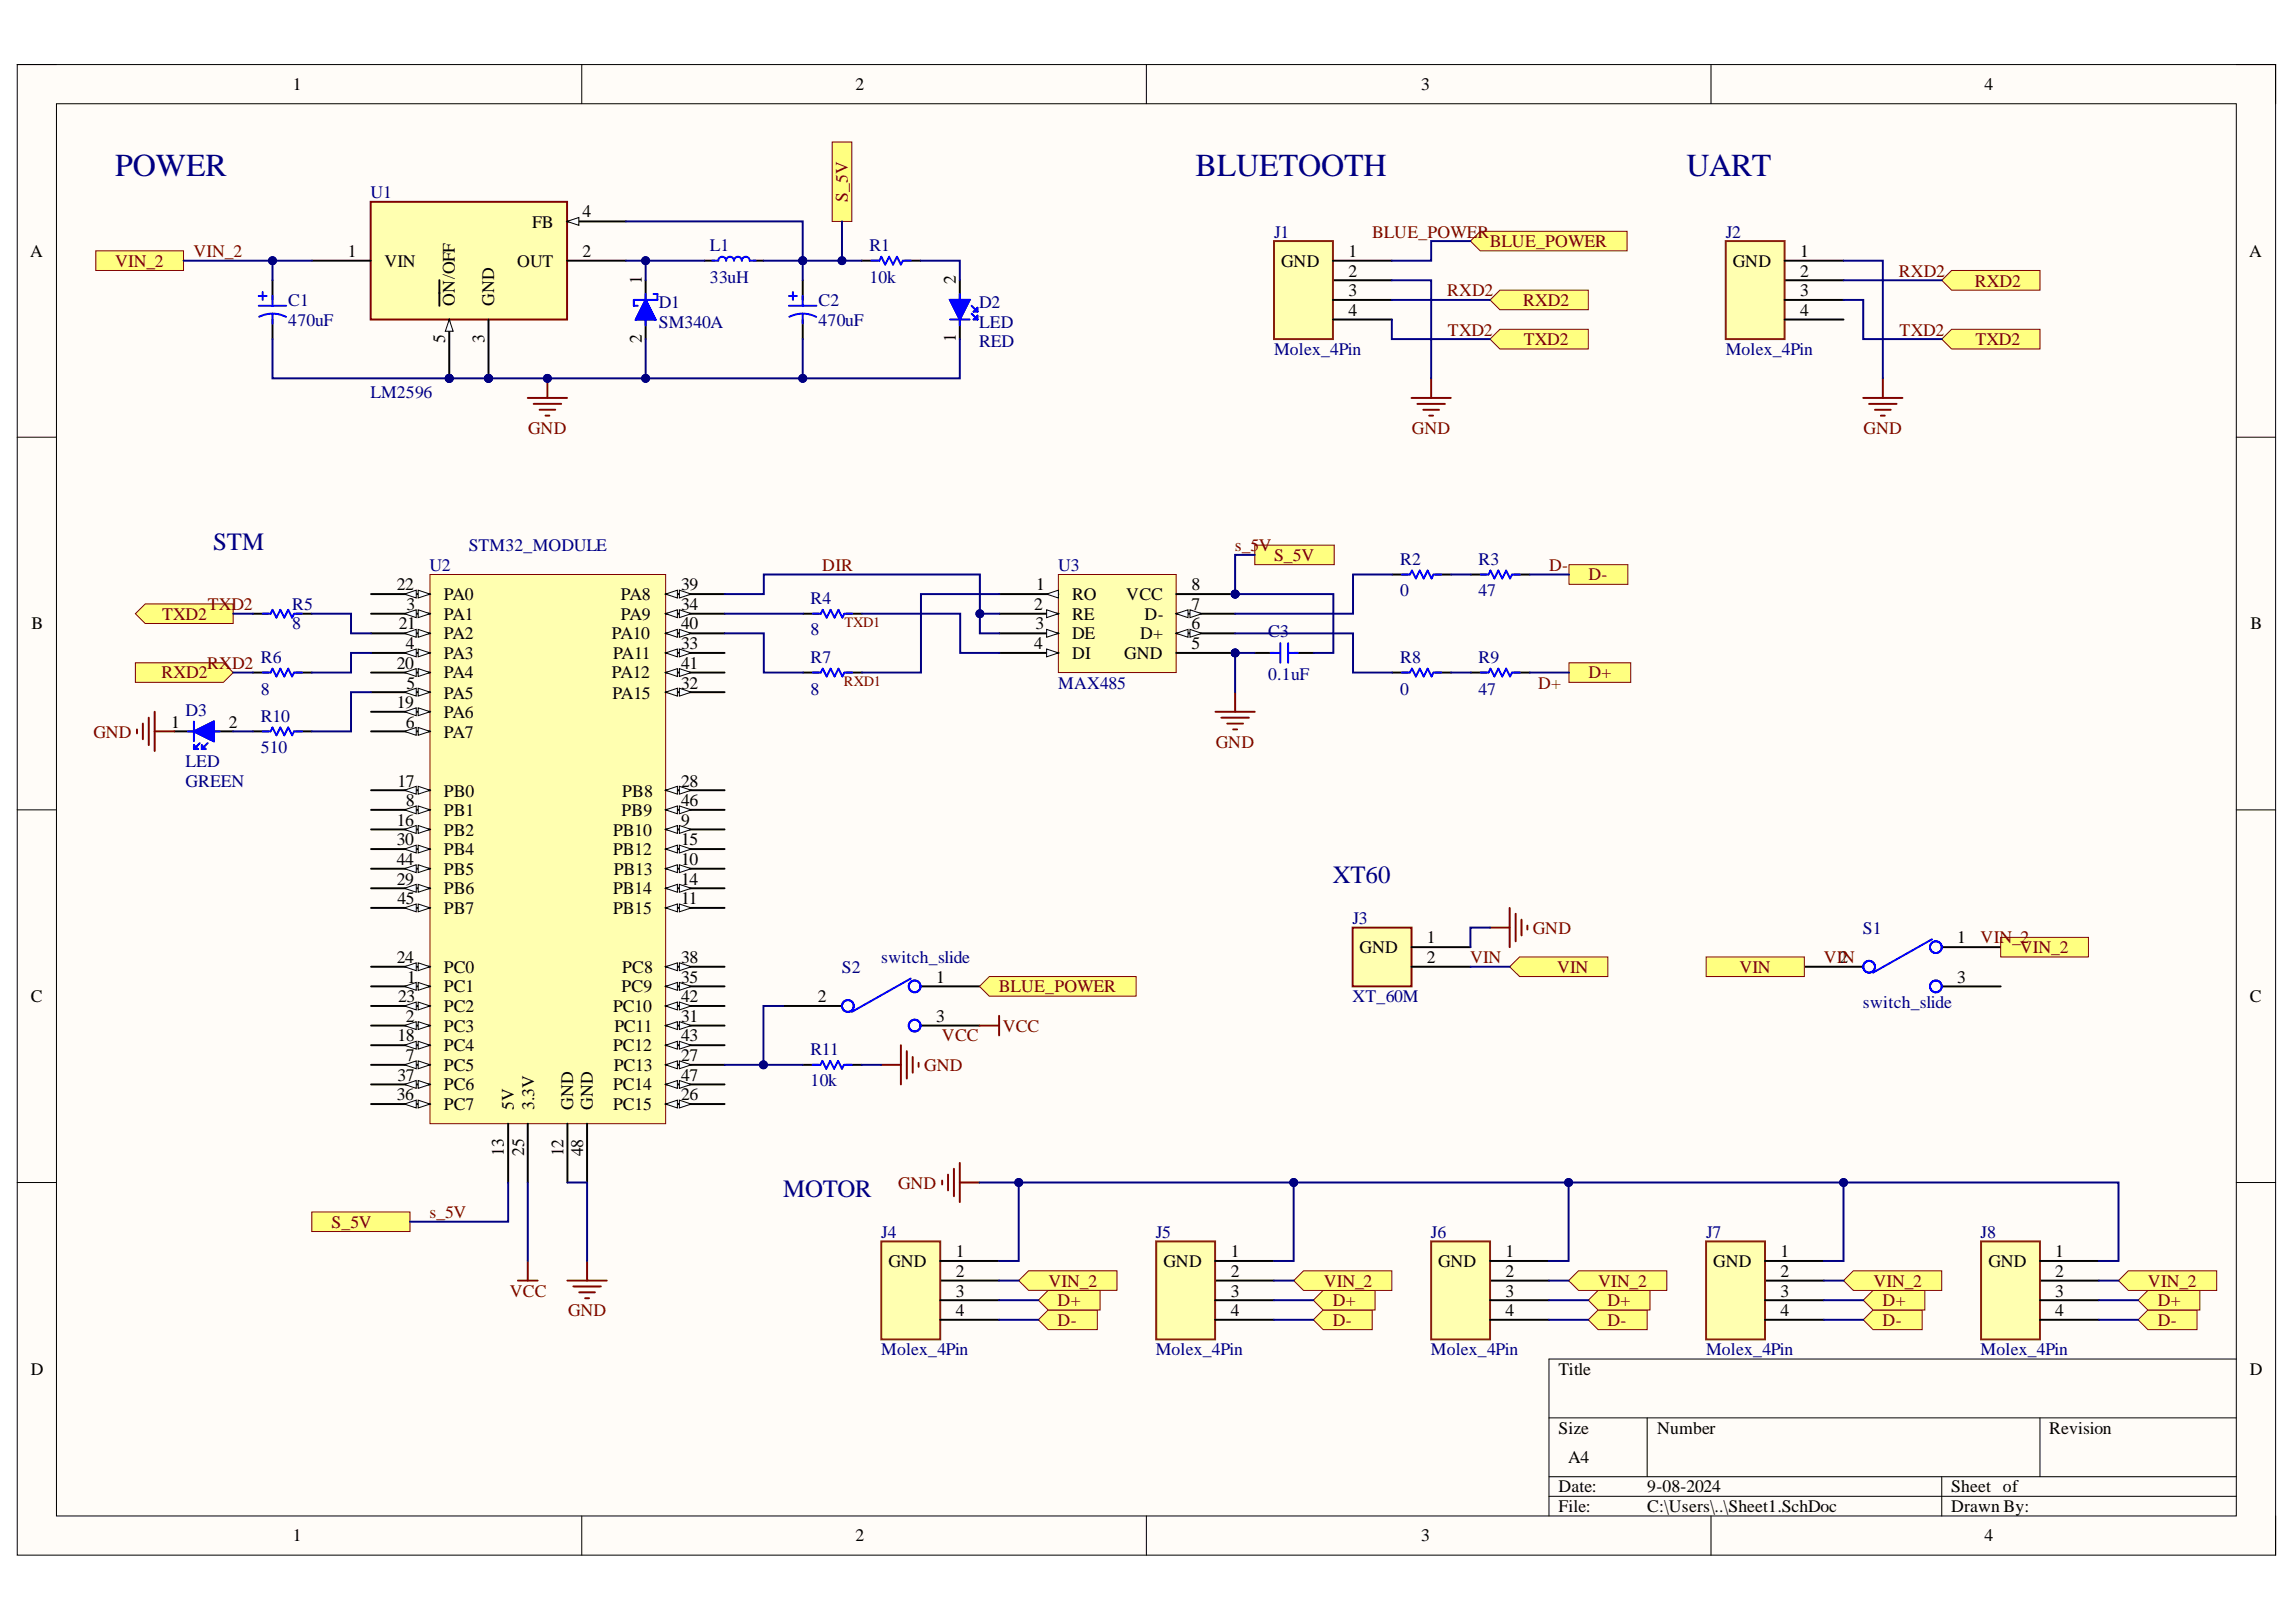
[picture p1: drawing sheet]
<svg xmlns="http://www.w3.org/2000/svg" width="297mm" height="210mm" viewBox="0 0 297 210" stroke-linecap="round" stroke-linejoin="round" font-family="sans-serif">
<defs><g id="words">
<g font-size="4.1" fill="#000080">
<text x="14.9" y="22.7">POWER</text>
<text x="154.7" y="22.7">BLUETOOTH</text>
<text x="218.2" y="22.7">UART</text>
</g>
<g font-size="3.2" fill="#000080">
<text x="27.6" y="71.1">STM</text>
<text x="172.4" y="114.3">XT60</text>
<text x="101.3" y="154.9">MOTOR</text>
</g>
<g font-size="2.3">
<text x="37.9" y="11.7">1</text>
<text x="110.7" y="11.7">2</text>
<text x="183.9" y="11.7">3</text>
<text x="256.7" y="11.7">4</text>
<text x="68.8" y="29.5">FB</text>
<text x="75.3" y="28.1">4</text>
<text x="3.9" y="33.3">A</text>
<text x="45" y="33.3">1</text>
<text x="49.7" y="34.6">VIN</text>
<text x="66.9" y="34.6">OUT</text>
<text x="75.3" y="33.3">2</text>
<text x="165.8" y="34.6">GND</text>
<text x="174.5" y="35.8">2</text>
<text x="174.5" y="33.3">1</text>
<text x="224.2" y="34.6">GND</text>
<text x="232.9" y="35.8">2</text>
<text x="232.9" y="33.3">1</text>
<text x="291" y="33.3">A</text>
<text x="58.9" y="39.5" transform="rotate(-90 58.9 39.5)">ON/OFF</text>
<text x="63.9" y="39.5" transform="rotate(-90 63.9 39.5)">GND</text>
<text x="83" y="36.8" transform="rotate(-90 83 36.8)">1</text>
<text x="123.6" y="36.8" transform="rotate(-90 123.6 36.8)">2</text>
<text x="174.5" y="38.4">3</text>
<text x="174.5" y="40.9">4</text>
<text x="232.9" y="38.4">3</text>
<text x="232.9" y="40.9">4</text>
<text x="57.6" y="44.4" transform="rotate(-90 57.6 44.4)">5</text>
<text x="62.7" y="44.4" transform="rotate(-90 62.7 44.4)">3</text>
<text x="83" y="44.4" transform="rotate(-90 83 44.4)">2</text>
<text x="123.6" y="44.3" transform="rotate(-90 123.6 44.3)">1</text>
<text x="51.3" y="76.4">22</text>
<text x="57.4" y="77.6">PA0</text>
<text x="80.3" y="77.6">PA8</text>
<text x="88.1" y="76.4">39</text>
<text x="134" y="76.4">1</text>
<text x="138.7" y="77.6">RO</text>
<text x="145.7" y="77.6">VCC</text>
<text x="154.2" y="76.4">8</text>
<text x="4.1" y="81.4">B</text>
<text x="51.6" y="81.4">21</text>
<text x="52.5" y="84">4</text>
<text x="52.6" y="78.9">3</text>
<text x="57.4" y="80.2">PA1</text>
<text x="57.4" y="82.7">PA2</text>
<text x="79.2" y="82.7">PA10</text>
<text x="80.3" y="80.2">PA9</text>
<text x="88.1" y="84">33</text>
<text x="88.1" y="78.9">34</text>
<text x="88.1" y="81.4">40</text>
<text x="133.8" y="78.9">2</text>
<text x="133.8" y="84">4</text>
<text x="134" y="81.4">3</text>
<text x="138.7" y="80.2">RE</text>
<text x="138.7" y="82.7">DE</text>
<text x="147.5" y="82.7">D+</text>
<text x="148.1" y="80.2">D-</text>
<text x="154.2" y="84">5</text>
<text x="154.2" y="81.4">6</text>
<text x="154.2" y="78.9">7</text>
<text x="291.2" y="81.4">B</text>
<text x="51.3" y="86.5">20</text>
<text x="52.6" y="89.1">5</text>
<text x="57.4" y="85.3">PA3</text>
<text x="57.4" y="87.8">PA4</text>
<text x="79.2" y="87.8">PA12</text>
<text x="79.3" y="85.3">PA11</text>
<text x="88.1" y="89.1">32</text>
<text x="88.1" y="86.5">41</text>
<text x="138.7" y="85.3">DI</text>
<text x="145.5" y="85.3">GND</text>
<text x="22.2" y="94.2">1</text>
<text x="29.6" y="94.2">2</text>
<text x="51.3" y="91.7">19</text>
<text x="52.5" y="94.2">6</text>
<text x="57.4" y="90.4">PA5</text>
<text x="57.4" y="95.5">PA7</text>
<text x="57.4" y="92.9">PA6</text>
<text x="79.2" y="90.4">PA15</text>
<text x="51.4" y="101.8">17</text>
<text x="88.1" y="101.8">28</text>
<text x="51.3" y="106.9">16</text>
<text x="52.5" y="104.3">8</text>
<text x="57.4" y="105.6">PB1</text>
<text x="57.4" y="103.1">PB0</text>
<text x="80.4" y="105.6">PB9</text>
<text x="80.5" y="103.1">PB8</text>
<text x="88.1" y="106.9">9</text>
<text x="88.1" y="104.3">46</text>
<text x="51.3" y="109.4">30</text>
<text x="51.3" y="111.9">44</text>
<text x="57.4" y="108.1">PB2</text>
<text x="57.4" y="110.7">PB4</text>
<text x="57.4" y="113.2">PB5</text>
<text x="79.3" y="108.1">PB10</text>
<text x="79.3" y="110.7">PB12</text>
<text x="79.4" y="113.2">PB13</text>
<text x="88.1" y="111.9">10</text>
<text x="88.1" y="109.4">15</text>
<text x="51.3" y="114.5">29</text>
<text x="51.4" y="117">45</text>
<text x="57.4" y="115.8">PB6</text>
<text x="57.4" y="118.3">PB7</text>
<text x="79.3" y="118.3">PB15</text>
<text x="79.3" y="115.8">PB14</text>
<text x="88.1" y="117">11</text>
<text x="88.1" y="114.5">14</text>
<text x="51.3" y="124.6">24</text>
<text x="57.4" y="125.9">PC0</text>
<text x="80.5" y="125.9">PC8</text>
<text x="88.1" y="124.6">38</text>
<text x="175.9" y="123.4">GND</text>
<text x="184.6" y="122.1">1</text>
<text x="184.6" y="124.6">2</text>
<text x="253.2" y="122.1">1</text>
<text x="4" y="129.7">C</text>
<text x="51.5" y="129.7">23</text>
<text x="52.7" y="127.2">1</text>
<text x="57.4" y="128.4">PC1</text>
<text x="57.4" y="131">PC2</text>
<text x="79.3" y="131">PC10</text>
<text x="80.4" y="128.4">PC9</text>
<text x="88.1" y="127.2">35</text>
<text x="88.1" y="129.7">42</text>
<text x="105.8" y="129.7">2</text>
<text x="121.1" y="127.2">1</text>
<text x="253.2" y="127.2">3</text>
<text x="291.1" y="129.7">C</text>
<text x="51.4" y="134.8">18</text>
<text x="52.5" y="132.2">2</text>
<text x="52.5" y="137.3">7</text>
<text x="57.4" y="133.5">PC3</text>
<text x="57.4" y="136">PC4</text>
<text x="79.3" y="136">PC12</text>
<text x="79.5" y="133.5">PC11</text>
<text x="88.1" y="137.3">27</text>
<text x="88.1" y="132.2">31</text>
<text x="88.1" y="134.8">43</text>
<text x="121.1" y="132.2">3</text>
<text x="51.3" y="142.4">36</text>
<text x="51.4" y="139.8">37</text>
<text x="57.4" y="138.6">PC5</text>
<text x="57.4" y="143.6">PC7</text>
<text x="57.4" y="141.1">PC6</text>
<text x="66.5" y="143.6" transform="rotate(-90 66.5 143.6)">5V</text>
<text x="69.1" y="143.6" transform="rotate(-90 69.1 143.6)">3.3V</text>
<text x="74.2" y="143.6" transform="rotate(-90 74.2 143.6)">GND</text>
<text x="76.7" y="143.6" transform="rotate(-90 76.7 143.6)">GND</text>
<text x="79.3" y="143.6">PC15</text>
<text x="79.3" y="141.1">PC14</text>
<text x="79.4" y="138.6">PC13</text>
<text x="88.1" y="142.4">26</text>
<text x="88.1" y="139.8">47</text>
<text x="65.2" y="149.5" transform="rotate(-90 65.2 149.5)">13</text>
<text x="67.8" y="149.5" transform="rotate(-90 67.8 149.5)">25</text>
<text x="72.9" y="149.6" transform="rotate(-90 72.9 149.6)">12</text>
<text x="75.4" y="149.6" transform="rotate(-90 75.4 149.6)">48</text>
<text x="114.9" y="164">GND</text>
<text x="123.6" y="165.3">2</text>
<text x="123.6" y="162.7">1</text>
<text x="123.6" y="167.8">3</text>
<text x="150.5" y="164">GND</text>
<text x="159.2" y="165.3">2</text>
<text x="159.2" y="162.7">1</text>
<text x="159.2" y="167.8">3</text>
<text x="186" y="164">GND</text>
<text x="194.8" y="165.3">2</text>
<text x="194.8" y="162.7">1</text>
<text x="194.8" y="167.8">3</text>
<text x="221.7" y="164">GND</text>
<text x="230.4" y="165.3">2</text>
<text x="230.4" y="162.7">1</text>
<text x="230.4" y="167.8">3</text>
<text x="257.3" y="164">GND</text>
<text x="265.9" y="165.3">2</text>
<text x="265.9" y="162.7">1</text>
<text x="265.9" y="167.8">3</text>
<text x="123.6" y="170.3">4</text>
<text x="159.2" y="170.3">4</text>
<text x="194.8" y="170.3">4</text>
<text x="230.4" y="170.3">4</text>
<text x="265.9" y="170.3">4</text>
<text x="4" y="177.9">D</text>
<text x="201.6" y="177.9">Title</text>
<text x="291.1" y="177.9">D</text>
<text x="201.6" y="185.5">Size</text>
<text x="214.4" y="185.5">Number</text>
<text x="265.1" y="185.5">Revision</text>
<text x="202.9" y="189.3">A4</text>
<text x="201.6" y="193.1">Date:</text>
<text x="201.6" y="195.7">File:</text>
<text x="213.1" y="193.1">9-08-2024</text>
<text x="213.1" y="195.7">C:\Users\..\Sheet1.SchDoc</text>
<text x="252.4" y="193.1">Sheet of</text>
<text x="252.4" y="195.7">Drawn By:</text>
<text x="37.9" y="199.5">1</text>
<text x="110.7" y="199.5">2</text>
<text x="183.9" y="199.5">3</text>
<text x="256.7" y="199.5">4</text>
</g>
<g font-size="2.3" fill="#000080">
<text x="47.9" y="25.6">U1</text>
<text x="91.8" y="32.5">L1</text>
<text x="112.5" y="32.5">R1</text>
<text x="164.8" y="30.8">J1</text>
<text x="223.3" y="30.8">J2</text>
<text x="37.3" y="39.6">C1</text>
<text x="85.2" y="39.9">D1</text>
<text x="91.8" y="36.6">33uH</text>
<text x="105.9" y="39.6">C2</text>
<text x="112.5" y="36.6">10k</text>
<text x="126.7" y="39.9">D2</text>
<text x="37.3" y="42.2">470uF</text>
<text x="85.2" y="42.4">SM340A</text>
<text x="105.9" y="42.2">470uF</text>
<text x="126.7" y="44.9">RED</text>
<text x="126.7" y="42.4">LED</text>
<text x="164.8" y="46">Molex_4Pin</text>
<text x="223.3" y="46">Molex_4Pin</text>
<text x="47.9" y="51.5">LM2596</text>
<text x="60.6" y="71.3">STM32_MODULE</text>
<text x="55.6" y="73.8">U2</text>
<text x="136.9" y="73.8">U3</text>
<text x="181.1" y="77.1">0</text>
<text x="181.1" y="73.1">R2</text>
<text x="191.3" y="77.1">47</text>
<text x="191.3" y="73.1">R3</text>
<text x="37.8" y="81.4">8</text>
<text x="37.8" y="78.9">R5</text>
<text x="104.9" y="82.2">8</text>
<text x="104.9" y="78.2">R4</text>
<text x="164.1" y="82.5">C3</text>
<text x="33.7" y="89.9">8</text>
<text x="33.7" y="85.8">R6</text>
<text x="104.9" y="89.9">8</text>
<text x="104.9" y="85.8">R7</text>
<text x="136.9" y="89.1">MAX485</text>
<text x="164.1" y="88">0.1uF</text>
<text x="181.1" y="89.9">0</text>
<text x="181.1" y="85.8">R8</text>
<text x="191.3" y="89.9">47</text>
<text x="191.3" y="85.8">R9</text>
<text x="24" y="92.7">D3</text>
<text x="33.7" y="93.4">R10</text>
<text x="24" y="101.8">GREEN</text>
<text x="24" y="99.3">LED</text>
<text x="33.7" y="97.5">510</text>
<text x="175" y="119.6">J3</text>
<text x="108.9" y="125.9">S2</text>
<text x="114" y="124.6">switch_slide</text>
<text x="241" y="120.8">S1</text>
<text x="175" y="129.7">XT_60M</text>
<text x="241" y="130.5">switch_slide</text>
<text x="104.9" y="136.5">R11</text>
<text x="104.9" y="140.6">10k</text>
<text x="114" y="160.2">J4</text>
<text x="149.5" y="160.2">J5</text>
<text x="185.1" y="160.2">J6</text>
<text x="220.7" y="160.2">J7</text>
<text x="256.2" y="160.2">J8</text>
<text x="114" y="175.4">Molex_4Pin</text>
<text x="149.5" y="175.4">Molex_4Pin</text>
<text x="185.1" y="175.4">Molex_4Pin</text>
<text x="220.7" y="175.4">Molex_4Pin</text>
<text x="256.2" y="175.4">Molex_4Pin</text>
</g>
<g font-size="2.3" fill="#800000">
<text x="109.7" y="26.1" transform="rotate(-90 109.7 26.1)">S_5V</text>
<text x="14.9" y="34.6">VIN_2</text>
<text x="25" y="33.3">VIN_2</text>
<text x="177.5" y="30.8">BLUE_POWER</text>
<text x="192.7" y="32">BLUE_POWER</text>
<text x="245.7" y="35.8">RXD2</text>
<text x="187.2" y="38.4">RXD2</text>
<text x="197" y="39.6">RXD2</text>
<text x="255.5" y="37.1">RXD2</text>
<text x="187.3" y="43.4">TXD2</text>
<text x="197.1" y="44.7">TXD2</text>
<text x="245.8" y="43.4">TXD2</text>
<text x="255.6" y="44.7">TXD2</text>
<text x="68.3" y="56.1">GND</text>
<text x="182.7" y="56.1">GND</text>
<text x="241.1" y="56.1">GND</text>
<text x="159.7" y="71.3">s_5</text>
<text x="162.9" y="71.3">V</text>
<text x="106.4" y="73.8">DIR</text>
<text x="164.8" y="72.6">S_5V</text>
<text x="200.4" y="73.8">D-</text>
<text x="205.5" y="75.1">D-</text>
<text x="21" y="80.2">TXD2</text>
<text x="26.9" y="78.9">TXD2</text>
<text x="20.9" y="87.8">RXD2</text>
<text x="26.8" y="86.5">RXD2</text>
<text x="199" y="89.1">D+</text>
<text x="205.5" y="87.8">D+</text>
<text x="12.1" y="95.5">GND</text>
<text x="157.3" y="96.7">GND</text>
<text x="190.2" y="124.6">VIN</text>
<text x="198.3" y="120.8">GND</text>
<text x="201.4" y="125.9">VIN</text>
<text x="225" y="125.9">VIN</text>
<text x="235.9" y="124.6">VI2N</text>
<text x="256.2" y="122.1">VIN_2</text>
<text x="261.3" y="123.4">VIN_2</text>
<text x="129.2" y="128.4">BLUE_POWER</text>
<text x="121.9" y="134.8">VCC</text>
<text x="129.7" y="133.5">VCC</text>
<text x="119.6" y="138.6">GND</text>
<text x="116.2" y="153.9">GND</text>
<text x="42.9" y="158.9">S_5V</text>
<text x="55.6" y="157.7">s_5V</text>
<text x="66" y="167.8">VCC</text>
<text x="135.6" y="166.5">VIN_2</text>
<text x="171.2" y="166.5">VIN_2</text>
<text x="206.8" y="166.5">VIN_2</text>
<text x="242.4" y="166.5">VIN_2</text>
<text x="277.9" y="166.5">VIN_2</text>
<text x="73.5" y="170.3">GND</text>
<text x="136.8" y="171.6">D-</text>
<text x="136.8" y="169.1">D+</text>
<text x="172.4" y="171.6">D-</text>
<text x="172.4" y="169.1">D+</text>
<text x="208" y="171.6">D-</text>
<text x="208" y="169.1">D+</text>
<text x="243.6" y="171.6">D-</text>
<text x="243.6" y="169.1">D+</text>
<text x="279.2" y="171.6">D-</text>
<text x="279.2" y="169.1">D+</text>
</g>
<g font-size="1.9" fill="#800000">
<text x="109.3" y="81.1">TXD1</text>
<text x="109.2" y="88.7">RXD1</text>
</g>
</g></defs>
<path d="M2.2 8.4h292.2v192.9h-292.2z" fill-rule="evenodd" fill="#fffcf8"/>
<path d="M2.2 8.4h292.2v192.9h-292.2z" fill="none" stroke="#000" stroke-width=".13"/>
<path d="M7.3 13.4h282v182.8h-282z" fill-rule="evenodd" fill="#fffcf8"/>
<g fill="none" stroke="#000" stroke-width=".13">
<path d="M2.2 8.4h5.1M7.3 13.4h282v182.8h-282zM75.3 8.4v5M148.3 8.4v5M221.4 8.4v5M289.3 8.4h5.1v5M2.2 56.6h5.1M289.3 56.6h5.1M2.2 104.8h5.1M289.3 104.8h5.1M2.2 153h5.1M289.3 153h5.1"/>
<path d="M289.3 175.9h-88.9v20.3M75.3 196.2v5.1M148.3 196.2v5.1M200.4 183.5h88.9M200.4 191.1h88.9M200.4 193.6h88.9M213.1 183.5v7.6M221.4 196.2v5.1M251.2 191.1v5.1M263.9 183.5v7.6M294.4 196.2v5.1"/>
</g>
<path d="M233.4 125.1h7.6M251.2 122.6h7.6M251.2 127.7h7.6" fill="none" stroke="#000" stroke-width=".25"/>
<g fill="none" stroke="#00f" stroke-width=".25">
<path d="M249.9 121.6l-7.6 4.3"/>
<circle cx="241.8" cy="125.1" r=".76"/>
<circle cx="250.4" cy="127.7" r=".76"/>
<circle cx="250.4" cy="122.6" r=".76"/>
</g>
<path d="M220.7 123.8h12.7v2.6h-12.7z" fill-rule="evenodd" fill="#ffff80"/>
<path d="M220.7 123.8h12.7v2.6h-12.7z" fill="none" stroke="#800000" stroke-width=".13"/>
<path d="M258.8 121.3h11.4v2.5h-11.4z" fill-rule="evenodd" fill="#ffff80"/>
<path d="M258.8 121.3h11.4v2.5h-11.4z" fill="none" stroke="#800000" stroke-width=".13"/>
<circle cx="63.2" cy="49" r=".51" fill="#000080"/>
<circle cx="63.2" cy="49" r=".51" fill="none" stroke="#000080" stroke-width=".13"/>
<circle cx="58.1" cy="49" r=".51" fill="#000080"/>
<circle cx="58.1" cy="49" r=".51" fill="none" stroke="#000080" stroke-width=".13"/>
<path d="M48 26.1h25.4v15.2h-25.4z" fill-rule="evenodd" fill="#ffffb0"/>
<path d="M48 26.1h25.4v15.2h-25.4z" fill="none" stroke="#800000" stroke-width=".25"/>
<path d="M40.3 33.7h7.7M73.4 33.7h7.6M63.2 41.3v7.7" fill="none" stroke="#000" stroke-width=".25"/>
<circle cx="63.2" cy="49" r=".51" fill="#000080"/>
<circle cx="63.2" cy="49" r=".51" fill="none" stroke="#000080" stroke-width=".13"/>
<path d="M58.1 41.3v7.7" fill="none" stroke="#000" stroke-width=".25"/>
<path d="M58.1 41.3l.5 1.6h-1z" fill="#f8fcff"/>
<path d="M58.1 41.3l.5 1.6h-1z" fill="none" stroke="#000" stroke-width=".13"/>
<path d="M56.8 36.3v3.3" fill="none" stroke="#000" stroke-width=".25"/>
<circle cx="58.1" cy="49" r=".51" fill="#000080"/>
<circle cx="58.1" cy="49" r=".51" fill="none" stroke="#000080" stroke-width=".13"/>
<path d="M73.4 28.7h7.6" fill="none" stroke="#000" stroke-width=".25"/>
<path d="M73.4 28.7l1.5-.6v1.1z" fill="#f8fcff"/>
<path d="M73.4 28.7l1.5-.6v1.1z" fill="none" stroke="#000" stroke-width=".13"/>
<path d="M35.3 36.3v2.5M83.5 36.3v2.5M103.8 36.3v2.5M35.3 41.3v2.6M83.5 41.3v2.6M103.8 41.3v2.6" fill="none" stroke="#000" stroke-width=".25"/>
<g fill="none" stroke="#00f" stroke-width=".25">
<path d="M33.5 39.6h3.5M33.5 38.3h1M34 37.8v1M35.3 38.3v1.3M83.5 38.8l1.3 2.5h-2.5zM83.5 38v.8M102.1 39.6h3.5M102.1 38.3h1M102.6 37.8v1M103.8 38.3v1.3M33.5 41a3.8 3.8 0 0 1 3.5 0M35.3 40.6v1.3"/>
<path d="M83.5 41.3v.8M102.1 41a3.8 3.8 0 0 1 3.5 0M103.8 40.6v1.3"/>
</g>
<path d="M83.5 38.8l1.3 2.5h-2.5z" fill="#00f"/>
<path d="M83.5 38.8l1.3 2.5h-2.5zM84.5 38h.5v.8h-3v.8h.5M92.2 33.7h.7a.51 .51 0 0 1 .5-.5 .51 .51 0 0 1 .5 .5 .51 .51 0 0 1 .5-.5 .51 .51 0 0 1 .6 .5 .51 .51 0 0 1 .5-.5 .51 .51 0 0 1 .5 .5 .51 .51 0 0 1 .5-.5 .51 .51 0 0 1 .5 .5h.7" fill="none" stroke="#00f" stroke-width=".25"/>
<path d="M91.1 33.7h1.3M97.5 33.7h1.3" fill="none" stroke="#000" stroke-width=".25"/>
<path d="M68.3 51.5h5.1M69 52.3h3.6M69.8 53h2M70.6 53.8h.5M70.8 49v2.5" fill="none" stroke="#800000" stroke-width=".25"/>
<circle cx="70.8" cy="49" r=".51" fill="#000080"/>
<circle cx="70.8" cy="49" r=".51" fill="none" stroke="#000080" stroke-width=".13"/>
<path d="M12.4 32.5h11.3v2.5h-11.3z" fill-rule="evenodd" fill="#ffff80"/>
<path d="M12.4 32.5h11.3v2.5h-11.3z" fill="none" stroke="#800000" stroke-width=".13"/>
<path d="M172.4 36.3h7.7" fill="none" stroke="#000" stroke-width=".25"/>
<path d="M164.8 31.2h7.6v12.7h-7.6z" fill-rule="evenodd" fill="#ffffb0"/>
<path d="M164.8 31.2h7.6v12.7h-7.6z" fill="none" stroke="#85200c" stroke-width=".25"/>
<path d="M172.4 33.7h7.7M172.4 38.8h7.7M230.9 36.3h7.6M172.4 41.3h7.7" fill="none" stroke="#000" stroke-width=".25"/>
<path d="M223.3 31.2h7.6v12.7h-7.6z" fill-rule="evenodd" fill="#ffffb0"/>
<path d="M223.3 31.2h7.6v12.7h-7.6z" fill="none" stroke="#85200c" stroke-width=".25"/>
<path d="M230.9 33.7h7.6M230.9 38.8h7.6M230.9 41.3h7.6" fill="none" stroke="#000" stroke-width=".25"/>
<path d="M55.6 74.3h30.5v71.1h-30.5z" fill-rule="evenodd" fill="#ffffb0"/>
<path d="M55.6 74.3h30.5v71.1h-30.5z" fill="none" stroke="#800000" stroke-width=".13"/>
<path d="M48 127.6h7.6" fill="none" stroke="#000" stroke-width=".25"/>
<path d="M54.1 127.1l1.5 .5-1.5 .6z" fill="#f8fcff"/>
<path d="M54.1 127.1l1.5 .5-1.5 .6z" fill="none" stroke="#000" stroke-width=".13"/>
<path d="M52.3 127.6l1.5-.5v1.1z" fill="#f8fcff"/>
<path d="M52.3 127.6l1.5-.5v1.1z" fill="none" stroke="#000" stroke-width=".13"/>
<path d="M48 132.7h7.6" fill="none" stroke="#000" stroke-width=".25"/>
<path d="M54.1 132.2l1.5 .5-1.5 .5z" fill="#f8fcff"/>
<path d="M54.1 132.2l1.5 .5-1.5 .5z" fill="none" stroke="#000" stroke-width=".13"/>
<path d="M52.3 132.7l1.5-.5v1z" fill="#f8fcff"/>
<path d="M52.3 132.7l1.5-.5v1z" fill="none" stroke="#000" stroke-width=".13"/>
<path d="M48 79.4h7.6" fill="none" stroke="#000" stroke-width=".25"/>
<path d="M54.1 78.9l1.5 .5-1.5 .5z" fill="#f8fcff"/>
<path d="M54.1 78.9l1.5 .5-1.5 .5z" fill="none" stroke="#000" stroke-width=".13"/>
<path d="M52.3 79.4l1.5-.5v1z" fill="#f8fcff"/>
<path d="M52.3 79.4l1.5-.5v1z" fill="none" stroke="#000" stroke-width=".13"/>
<path d="M48 84.5h7.6" fill="none" stroke="#000" stroke-width=".25"/>
<path d="M54.1 84l1.5 .5-1.5 .5z" fill="#f8fcff"/>
<path d="M54.1 84l1.5 .5-1.5 .5z" fill="none" stroke="#000" stroke-width=".13"/>
<path d="M52.3 84.5l1.5-.5v1z" fill="#f8fcff"/>
<path d="M52.3 84.5l1.5-.5v1z" fill="none" stroke="#000" stroke-width=".13"/>
<path d="M48 89.6h7.6" fill="none" stroke="#000" stroke-width=".25"/>
<path d="M54.1 89.1l1.5 .5-1.5 .5z" fill="#f8fcff"/>
<path d="M54.1 89.1l1.5 .5-1.5 .5z" fill="none" stroke="#000" stroke-width=".13"/>
<path d="M52.3 89.6l1.5-.5v1z" fill="#f8fcff"/>
<path d="M52.3 89.6l1.5-.5v1z" fill="none" stroke="#000" stroke-width=".13"/>
<path d="M48 94.6h7.6" fill="none" stroke="#000" stroke-width=".25"/>
<path d="M54.1 94.1l1.5 .5-1.5 .6z" fill="#f8fcff"/>
<path d="M54.1 94.1l1.5 .5-1.5 .6z" fill="none" stroke="#000" stroke-width=".13"/>
<path d="M52.3 94.6l1.5-.5v1.1z" fill="#f8fcff"/>
<path d="M52.3 94.6l1.5-.5v1.1z" fill="none" stroke="#000" stroke-width=".13"/>
<path d="M48 137.8h7.6" fill="none" stroke="#000" stroke-width=".25"/>
<path d="M54.1 137.3l1.5 .5-1.5 .5z" fill="#f8fcff"/>
<path d="M54.1 137.3l1.5 .5-1.5 .5z" fill="none" stroke="#000" stroke-width=".13"/>
<path d="M52.3 137.8l1.5-.5v1z" fill="#f8fcff"/>
<path d="M52.3 137.8l1.5-.5v1z" fill="none" stroke="#000" stroke-width=".13"/>
<path d="M48 104.8h7.6" fill="none" stroke="#000" stroke-width=".25"/>
<path d="M54.1 104.3l1.5 .5-1.5 .5z" fill="#f8fcff"/>
<path d="M54.1 104.3l1.5 .5-1.5 .5z" fill="none" stroke="#000" stroke-width=".13"/>
<path d="M52.3 104.8l1.5-.5v1z" fill="#f8fcff"/>
<path d="M52.3 104.8l1.5-.5v1z" fill="none" stroke="#000" stroke-width=".13"/>
<path d="M86.1 107.3h7.6" fill="none" stroke="#000" stroke-width=".25"/>
<path d="M86.1 107.3l1.5-.5v1.1z" fill="#f8fcff"/>
<path d="M86.1 107.3l1.5-.5v1.1z" fill="none" stroke="#000" stroke-width=".13"/>
<path d="M87.9 106.8l1.5 .5-1.5 .6z" fill="#f8fcff"/>
<path d="M87.9 106.8l1.5 .5-1.5 .6z" fill="none" stroke="#000" stroke-width=".13"/>
<path d="M86.1 112.4h7.6" fill="none" stroke="#000" stroke-width=".25"/>
<path d="M86.1 112.4l1.5-.5v1z" fill="#f8fcff"/>
<path d="M86.1 112.4l1.5-.5v1z" fill="none" stroke="#000" stroke-width=".13"/>
<path d="M87.9 111.9l1.5 .5-1.5 .5z" fill="#f8fcff"/>
<path d="M87.9 111.9l1.5 .5-1.5 .5z" fill="none" stroke="#000" stroke-width=".13"/>
<path d="M86.1 117.5h7.6" fill="none" stroke="#000" stroke-width=".25"/>
<path d="M86.1 117.5l1.5-.5v1z" fill="#f8fcff"/>
<path d="M86.1 117.5l1.5-.5v1z" fill="none" stroke="#000" stroke-width=".13"/>
<path d="M87.9 117l1.5 .5-1.5 .5z" fill="#f8fcff"/>
<path d="M87.9 117l1.5 .5-1.5 .5z" fill="none" stroke="#000" stroke-width=".13"/>
<path d="M86.1 115h7.6M65.7 145.4v7.6M73.4 145.4v7.6" fill="none" stroke="#000" stroke-width=".25"/>
<path d="M86.1 115l1.5-.6v1.1z" fill="#f8fcff"/>
<path d="M86.1 115l1.5-.6v1.1z" fill="none" stroke="#000" stroke-width=".13"/>
<path d="M87.9 114.4l1.5 .6-1.5 .5z" fill="#f8fcff"/>
<path d="M87.9 114.4l1.5 .6-1.5 .5z" fill="none" stroke="#000" stroke-width=".13"/>
<path d="M86.1 109.9h7.6" fill="none" stroke="#000" stroke-width=".25"/>
<path d="M86.1 109.9l1.5-.5v1z" fill="#f8fcff"/>
<path d="M86.1 109.9l1.5-.5v1z" fill="none" stroke="#000" stroke-width=".13"/>
<path d="M87.9 109.4l1.5 .5-1.5 .5z" fill="#f8fcff"/>
<path d="M87.9 109.4l1.5 .5-1.5 .5z" fill="none" stroke="#000" stroke-width=".13"/>
<path d="M48 107.3h7.6" fill="none" stroke="#000" stroke-width=".25"/>
<path d="M54.1 106.8l1.5 .5-1.5 .6z" fill="#f8fcff"/>
<path d="M54.1 106.8l1.5 .5-1.5 .6z" fill="none" stroke="#000" stroke-width=".13"/>
<path d="M52.3 107.3l1.5-.5v1.1z" fill="#f8fcff"/>
<path d="M52.3 107.3l1.5-.5v1.1z" fill="none" stroke="#000" stroke-width=".13"/>
<path d="M48 102.3h7.6" fill="none" stroke="#000" stroke-width=".25"/>
<path d="M54.1 101.8l1.5 .5-1.5 .5z" fill="#f8fcff"/>
<path d="M54.1 101.8l1.5 .5-1.5 .5z" fill="none" stroke="#000" stroke-width=".13"/>
<path d="M52.3 102.3l1.5-.5v1z" fill="#f8fcff"/>
<path d="M52.3 102.3l1.5-.5v1z" fill="none" stroke="#000" stroke-width=".13"/>
<path d="M48 135.3h7.6" fill="none" stroke="#000" stroke-width=".25"/>
<path d="M54.1 134.8l1.5 .5-1.5 .5z" fill="#f8fcff"/>
<path d="M54.1 134.8l1.5 .5-1.5 .5z" fill="none" stroke="#000" stroke-width=".13"/>
<path d="M52.3 135.3l1.5-.5v1z" fill="#f8fcff"/>
<path d="M52.3 135.3l1.5-.5v1z" fill="none" stroke="#000" stroke-width=".13"/>
<path d="M48 92.1h7.6" fill="none" stroke="#000" stroke-width=".25"/>
<path d="M54.1 91.6l1.5 .5-1.5 .5z" fill="#f8fcff"/>
<path d="M54.1 91.6l1.5 .5-1.5 .5z" fill="none" stroke="#000" stroke-width=".13"/>
<path d="M52.3 92.1l1.5-.5v1z" fill="#f8fcff"/>
<path d="M52.3 92.1l1.5-.5v1z" fill="none" stroke="#000" stroke-width=".13"/>
<path d="M48 87h7.6" fill="none" stroke="#000" stroke-width=".25"/>
<path d="M54.1 86.5l1.5 .5-1.5 .5z" fill="#f8fcff"/>
<path d="M54.1 86.5l1.5 .5-1.5 .5z" fill="none" stroke="#000" stroke-width=".13"/>
<path d="M52.3 87l1.5-.5v1z" fill="#f8fcff"/>
<path d="M52.3 87l1.5-.5v1z" fill="none" stroke="#000" stroke-width=".13"/>
<path d="M48 82h7.6" fill="none" stroke="#000" stroke-width=".25"/>
<path d="M54.1 81.4l1.5 .6-1.5 .5z" fill="#f8fcff"/>
<path d="M54.1 81.4l1.5 .6-1.5 .5z" fill="none" stroke="#000" stroke-width=".13"/>
<path d="M52.3 82l1.5-.6v1.1z" fill="#f8fcff"/>
<path d="M52.3 82l1.5-.6v1.1z" fill="none" stroke="#000" stroke-width=".13"/>
<path d="M48 76.9h7.6" fill="none" stroke="#000" stroke-width=".25"/>
<path d="M54.1 76.4l1.5 .5-1.5 .5z" fill="#f8fcff"/>
<path d="M54.1 76.4l1.5 .5-1.5 .5z" fill="none" stroke="#000" stroke-width=".13"/>
<path d="M52.3 76.9l1.5-.5v1z" fill="#f8fcff"/>
<path d="M52.3 76.9l1.5-.5v1z" fill="none" stroke="#000" stroke-width=".13"/>
<path d="M48 130.2h7.6" fill="none" stroke="#000" stroke-width=".25"/>
<path d="M54.1 129.7l1.5 .5-1.5 .5z" fill="#f8fcff"/>
<path d="M54.1 129.7l1.5 .5-1.5 .5z" fill="none" stroke="#000" stroke-width=".13"/>
<path d="M52.3 130.2l1.5-.5v1z" fill="#f8fcff"/>
<path d="M52.3 130.2l1.5-.5v1z" fill="none" stroke="#000" stroke-width=".13"/>
<path d="M48 125.1h7.6" fill="none" stroke="#000" stroke-width=".25"/>
<path d="M54.1 124.6l1.5 .5-1.5 .5z" fill="#f8fcff"/>
<path d="M54.1 124.6l1.5 .5-1.5 .5z" fill="none" stroke="#000" stroke-width=".13"/>
<path d="M52.3 125.1l1.5-.5v1z" fill="#f8fcff"/>
<path d="M52.3 125.1l1.5-.5v1z" fill="none" stroke="#000" stroke-width=".13"/>
<path d="M68.3 145.4v7.6M86.1 142.9h7.6" fill="none" stroke="#000" stroke-width=".25"/>
<path d="M86.1 142.9l1.5-.5v1z" fill="#f8fcff"/>
<path d="M86.1 142.9l1.5-.5v1z" fill="none" stroke="#000" stroke-width=".13"/>
<path d="M87.9 142.4l1.5 .5-1.5 .5z" fill="#f8fcff"/>
<path d="M87.9 142.4l1.5 .5-1.5 .5z" fill="none" stroke="#000" stroke-width=".13"/>
<path d="M86.1 137.8h7.6" fill="none" stroke="#000" stroke-width=".25"/>
<path d="M86.1 137.8l1.5-.5v1z" fill="#f8fcff"/>
<path d="M86.1 137.8l1.5-.5v1z" fill="none" stroke="#000" stroke-width=".13"/>
<path d="M87.9 137.3l1.5 .5-1.5 .5z" fill="#f8fcff"/>
<path d="M87.9 137.3l1.5 .5-1.5 .5z" fill="none" stroke="#000" stroke-width=".13"/>
<path d="M86.1 102.3h7.6" fill="none" stroke="#000" stroke-width=".25"/>
<path d="M86.1 102.3l1.5-.5v1z" fill="#f8fcff"/>
<path d="M86.1 102.3l1.5-.5v1z" fill="none" stroke="#000" stroke-width=".13"/>
<path d="M87.9 101.8l1.5 .5-1.5 .5z" fill="#f8fcff"/>
<path d="M87.9 101.8l1.5 .5-1.5 .5z" fill="none" stroke="#000" stroke-width=".13"/>
<path d="M48 115h7.6" fill="none" stroke="#000" stroke-width=".25"/>
<path d="M54.1 114.4l1.5 .6-1.5 .5z" fill="#f8fcff"/>
<path d="M54.1 114.4l1.5 .6-1.5 .5z" fill="none" stroke="#000" stroke-width=".13"/>
<path d="M52.3 115l1.5-.6v1.1z" fill="#f8fcff"/>
<path d="M52.3 115l1.5-.6v1.1z" fill="none" stroke="#000" stroke-width=".13"/>
<path d="M48 109.9h7.6" fill="none" stroke="#000" stroke-width=".25"/>
<path d="M54.1 109.4l1.5 .5-1.5 .5z" fill="#f8fcff"/>
<path d="M54.1 109.4l1.5 .5-1.5 .5z" fill="none" stroke="#000" stroke-width=".13"/>
<path d="M52.3 109.9l1.5-.5v1z" fill="#f8fcff"/>
<path d="M52.3 109.9l1.5-.5v1z" fill="none" stroke="#000" stroke-width=".13"/>
<path d="M86.1 132.7h7.6" fill="none" stroke="#000" stroke-width=".25"/>
<path d="M86.1 132.7l1.5-.5v1z" fill="#f8fcff"/>
<path d="M86.1 132.7l1.5-.5v1z" fill="none" stroke="#000" stroke-width=".13"/>
<path d="M87.9 132.2l1.5 .5-1.5 .5z" fill="#f8fcff"/>
<path d="M87.9 132.2l1.5 .5-1.5 .5z" fill="none" stroke="#000" stroke-width=".13"/>
<path d="M86.1 89.6h7.6" fill="none" stroke="#000" stroke-width=".25"/>
<path d="M86.1 89.6l1.5-.5v1z" fill="#f8fcff"/>
<path d="M86.1 89.6l1.5-.5v1z" fill="none" stroke="#000" stroke-width=".13"/>
<path d="M87.9 89.1l1.5 .5-1.5 .5z" fill="#f8fcff"/>
<path d="M87.9 89.1l1.5 .5-1.5 .5z" fill="none" stroke="#000" stroke-width=".13"/>
<path d="M86.1 84.5h7.6" fill="none" stroke="#000" stroke-width=".25"/>
<path d="M86.1 84.5l1.5-.5v1z" fill="#f8fcff"/>
<path d="M86.1 84.5l1.5-.5v1z" fill="none" stroke="#000" stroke-width=".13"/>
<path d="M87.9 84l1.5 .5-1.5 .5z" fill="#f8fcff"/>
<path d="M87.9 84l1.5 .5-1.5 .5z" fill="none" stroke="#000" stroke-width=".13"/>
<path d="M86.1 79.4h7.6" fill="none" stroke="#000" stroke-width=".25"/>
<path d="M86.1 79.4l1.5-.5v1z" fill="#f8fcff"/>
<path d="M86.1 79.4l1.5-.5v1z" fill="none" stroke="#000" stroke-width=".13"/>
<path d="M87.9 78.9l1.5 .5-1.5 .5z" fill="#f8fcff"/>
<path d="M87.9 78.9l1.5 .5-1.5 .5z" fill="none" stroke="#000" stroke-width=".13"/>
<path d="M86.1 127.6h7.6" fill="none" stroke="#000" stroke-width=".25"/>
<path d="M86.1 127.6l1.5-.5v1.1z" fill="#f8fcff"/>
<path d="M86.1 127.6l1.5-.5v1.1z" fill="none" stroke="#000" stroke-width=".13"/>
<path d="M87.9 127.1l1.5 .5-1.5 .6z" fill="#f8fcff"/>
<path d="M87.9 127.1l1.5 .5-1.5 .6z" fill="none" stroke="#000" stroke-width=".13"/>
<path d="M48 142.9h7.6" fill="none" stroke="#000" stroke-width=".25"/>
<path d="M54.1 142.4l1.5 .5-1.5 .5z" fill="#f8fcff"/>
<path d="M54.1 142.4l1.5 .5-1.5 .5z" fill="none" stroke="#000" stroke-width=".13"/>
<path d="M52.3 142.9l1.5-.5v1z" fill="#f8fcff"/>
<path d="M52.3 142.9l1.5-.5v1z" fill="none" stroke="#000" stroke-width=".13"/>
<path d="M48 140.3h7.6" fill="none" stroke="#000" stroke-width=".25"/>
<path d="M54.1 139.8l1.5 .5-1.5 .5z" fill="#f8fcff"/>
<path d="M54.1 139.8l1.5 .5-1.5 .5z" fill="none" stroke="#000" stroke-width=".13"/>
<path d="M52.3 140.3l1.5-.5v1z" fill="#f8fcff"/>
<path d="M52.3 140.3l1.5-.5v1z" fill="none" stroke="#000" stroke-width=".13"/>
<path d="M86.1 125.1h7.6" fill="none" stroke="#000" stroke-width=".25"/>
<path d="M86.1 125.1l1.5-.5v1z" fill="#f8fcff"/>
<path d="M86.1 125.1l1.5-.5v1z" fill="none" stroke="#000" stroke-width=".13"/>
<path d="M87.9 124.6l1.5 .5-1.5 .5z" fill="#f8fcff"/>
<path d="M87.9 124.6l1.5 .5-1.5 .5z" fill="none" stroke="#000" stroke-width=".13"/>
<path d="M86.1 76.9h7.6" fill="none" stroke="#000" stroke-width=".25"/>
<path d="M86.1 76.9l1.5-.5v1z" fill="#f8fcff"/>
<path d="M86.1 76.9l1.5-.5v1z" fill="none" stroke="#000" stroke-width=".13"/>
<path d="M87.9 76.4l1.5 .5-1.5 .5z" fill="#f8fcff"/>
<path d="M87.9 76.4l1.5 .5-1.5 .5z" fill="none" stroke="#000" stroke-width=".13"/>
<path d="M86.1 82h7.6" fill="none" stroke="#000" stroke-width=".25"/>
<path d="M86.1 82l1.5-.6v1.1z" fill="#f8fcff"/>
<path d="M86.1 82l1.5-.6v1.1z" fill="none" stroke="#000" stroke-width=".13"/>
<path d="M87.9 81.4l1.5 .6-1.5 .5z" fill="#f8fcff"/>
<path d="M87.9 81.4l1.5 .6-1.5 .5z" fill="none" stroke="#000" stroke-width=".13"/>
<path d="M86.1 87h7.6" fill="none" stroke="#000" stroke-width=".25"/>
<path d="M86.1 87l1.5-.5v1z" fill="#f8fcff"/>
<path d="M86.1 87l1.5-.5v1z" fill="none" stroke="#000" stroke-width=".13"/>
<path d="M87.9 86.5l1.5 .5-1.5 .5z" fill="#f8fcff"/>
<path d="M87.9 86.5l1.5 .5-1.5 .5z" fill="none" stroke="#000" stroke-width=".13"/>
<path d="M86.1 130.2h7.6" fill="none" stroke="#000" stroke-width=".25"/>
<path d="M86.1 130.2l1.5-.5v1z" fill="#f8fcff"/>
<path d="M86.1 130.2l1.5-.5v1z" fill="none" stroke="#000" stroke-width=".13"/>
<path d="M87.9 129.7l1.5 .5-1.5 .5z" fill="#f8fcff"/>
<path d="M87.9 129.7l1.5 .5-1.5 .5z" fill="none" stroke="#000" stroke-width=".13"/>
<path d="M86.1 135.3h7.6" fill="none" stroke="#000" stroke-width=".25"/>
<path d="M86.1 135.3l1.5-.5v1z" fill="#f8fcff"/>
<path d="M86.1 135.3l1.5-.5v1z" fill="none" stroke="#000" stroke-width=".13"/>
<path d="M87.9 134.8l1.5 .5-1.5 .5z" fill="#f8fcff"/>
<path d="M87.9 134.8l1.5 .5-1.5 .5z" fill="none" stroke="#000" stroke-width=".13"/>
<path d="M48 112.4h7.6" fill="none" stroke="#000" stroke-width=".25"/>
<path d="M54.1 111.9l1.5 .5-1.5 .5z" fill="#f8fcff"/>
<path d="M54.1 111.9l1.5 .5-1.5 .5z" fill="none" stroke="#000" stroke-width=".13"/>
<path d="M52.3 112.4l1.5-.5v1z" fill="#f8fcff"/>
<path d="M52.3 112.4l1.5-.5v1z" fill="none" stroke="#000" stroke-width=".13"/>
<path d="M48 117.5h7.6" fill="none" stroke="#000" stroke-width=".25"/>
<path d="M54.1 117l1.5 .5-1.5 .5z" fill="#f8fcff"/>
<path d="M54.1 117l1.5 .5-1.5 .5z" fill="none" stroke="#000" stroke-width=".13"/>
<path d="M52.3 117.5l1.5-.5v1z" fill="#f8fcff"/>
<path d="M52.3 117.5l1.5-.5v1z" fill="none" stroke="#000" stroke-width=".13"/>
<path d="M86.1 104.8h7.6" fill="none" stroke="#000" stroke-width=".25"/>
<path d="M86.1 104.8l1.5-.5v1z" fill="#f8fcff"/>
<path d="M86.1 104.8l1.5-.5v1z" fill="none" stroke="#000" stroke-width=".13"/>
<path d="M87.9 104.3l1.5 .5-1.5 .5z" fill="#f8fcff"/>
<path d="M87.9 104.3l1.5 .5-1.5 .5z" fill="none" stroke="#000" stroke-width=".13"/>
<path d="M86.1 140.3h7.6" fill="none" stroke="#000" stroke-width=".25"/>
<path d="M86.1 140.3l1.5-.5v1z" fill="#f8fcff"/>
<path d="M86.1 140.3l1.5-.5v1z" fill="none" stroke="#000" stroke-width=".13"/>
<path d="M87.9 139.8l1.5 .5-1.5 .5z" fill="#f8fcff"/>
<path d="M87.9 139.8l1.5 .5-1.5 .5z" fill="none" stroke="#000" stroke-width=".13"/>
<path d="M103.8 137.8h2.1M109.4 137.8h2.1M76 145.4v7.6" fill="none" stroke="#000" stroke-width=".25"/>
<path d="M105.1 137.8h1l.3-.5 .5 1 .5-1 .5 1 .5-1 .5 1 .3-.5h1" fill="none" stroke="#00f" stroke-width=".25"/>
<path d="M17.5 79.4l1.3-1.2h11.4v2.5h-11.4z" fill-rule="evenodd" fill="#ffff80"/>
<path d="M17.5 79.4l1.3-1.2h11.4v2.5h-11.4z" fill="none" stroke="#800000" stroke-width=".13"/>
<path d="M17.5 85.8h11.4l1.3 1.2-1.3 1.3h-11.4z" fill-rule="evenodd" fill="#ffff80"/>
<path d="M17.5 85.8h11.4l1.3 1.2-1.3 1.3h-11.4z" fill="none" stroke="#800000" stroke-width=".13"/>
<path d="M112.7 33.7h1.1l.2-.5 .5 1 .5-1 .5 1 .5-1 .6 1 .2-.5h1M122.9 38.8h2.5l-1.2 2.5zM124.2 38v.8M125.7 39.6l.8 .7M122.9 41.3h2.5M124.2 41.3v.8M125.7 40.6l.8 .7M126 41.3l.5-.5v.5zM126 40.3l.5-.5v.5z" fill="none" stroke="#00f" stroke-width=".25"/>
<path d="M111.5 33.7h2M117.1 33.7h2M124.2 36.3v2.5M124.2 41.3v2.6" fill="none" stroke="#000" stroke-width=".25"/>
<path d="M122.9 38.8h2.5l-1.2 2.5z" fill="#00f"/>
<path d="M122.9 38.8h2.5l-1.2 2.5zM34 79.4h1l.3-.5 .5 1 .5-1 .5 1 .5-1 .5 1 .2-.5h1.1M24.3 94.6h.8M25.1 94.6l2.5-1.2v2.5zM25.1 93.4v2.5M25.1 96.4l.5 .5h-.5zM25.9 96.2l-.8 .7M26.1 96.4l.5 .5h-.5zM26.9 96.2l-.8 .7M27.6 94.6h.8M34 87h1l.3-.5 .5 1 .5-1 .5 1 .5-1 .5 1 .2-.5h1.1M34 94.6h1l.3-.5 .5 1.1 .5-1.1 .5 1.1 .5-1.1 .5 1.1 .2-.6h1.1" fill="none" stroke="#00f" stroke-width=".25"/>
<path d="M32.7 79.4h2M38.3 79.4h2M22.5 94.6h2.6M27.6 94.6h2.6M32.7 87h2M32.7 94.6h2M38.3 87h2M38.3 94.6h2" fill="none" stroke="#000" stroke-width=".25"/>
<path d="M25.1 94.6l2.5-1.2v2.5z" fill="#00f"/>
<g fill="none" stroke="#00f" stroke-width=".25">
<path d="M25.1 94.6l2.5-1.2v2.5zM117.8 126.6l-7.6 4.3"/>
<circle cx="109.7" cy="130.2" r=".76"/>
<circle cx="118.3" cy="127.6" r=".76"/>
<circle cx="118.3" cy="132.7" r=".76"/>
</g>
<path d="M17.7 94.4v.5M18.5 93.6v2.1M19.2 92.9v3.5M20 92.1v5.1M20 94.6h2.5M114 137.8h2.6M116.6 135.3v5M117.3 136v3.6M118.1 136.8v2M118.8 137.5v.6" fill="none" stroke="#800000" stroke-width=".25"/>
<path d="M101.3 130.2h7.6M119.1 127.6h7.6M119.1 132.7h7.6" fill="none" stroke="#000" stroke-width=".25"/>
<path d="M128 126.4h19v2.5h-19l-1.3-1.3z" fill-rule="evenodd" fill="#ffff80"/>
<path d="M128 126.4h19v2.5h-19l-1.3-1.3z" fill="none" stroke="#800000" stroke-width=".13"/>
<path d="M67 165.7h2.6M68.3 163.2v2.5M73.4 165.7h5.1M74.2 166.5h3.5M74.9 167.2h2.1M75.7 168h.5M76 163.2v2.5" fill="none" stroke="#800000" stroke-width=".25"/>
<path d="M40.3 156.8h12.7v2.6h-12.7z" fill-rule="evenodd" fill="#ffff80"/>
<path d="M40.3 156.8h12.7v2.6h-12.7z" fill="none" stroke="#800000" stroke-width=".13"/>
<path d="M182.6 51.5h5.1M183.4 52.3h3.5M184.1 53h2.1M184.9 53.8h.5M185.2 49v2.5M241 51.5h5.1M241.8 52.3h3.6M242.6 53h2M243.3 53.8h.5M243.6 49v2.5" fill="none" stroke="#800000" stroke-width=".25"/>
<path d="M190.2 31.2l1.3-1.3h19v2.6h-19z" fill-rule="evenodd" fill="#ffff80"/>
<path d="M190.2 31.2l1.3-1.3h19v2.6h-19z" fill="none" stroke="#800000" stroke-width=".13"/>
<path d="M192.8 38.8l1.2-1.3h11.5v2.6h-11.5z" fill-rule="evenodd" fill="#ffff80"/>
<path d="M192.8 38.8l1.2-1.3h11.5v2.6h-11.5z" fill="none" stroke="#800000" stroke-width=".13"/>
<path d="M192.8 43.9l1.2-1.3h11.5v2.6h-11.5z" fill-rule="evenodd" fill="#ffff80"/>
<path d="M192.8 43.9l1.2-1.3h11.5v2.6h-11.5z" fill="none" stroke="#800000" stroke-width=".13"/>
<path d="M251.2 36.3l1.3-1.3h11.4v2.5h-11.4z" fill-rule="evenodd" fill="#ffff80"/>
<path d="M251.2 36.3l1.3-1.3h11.4v2.5h-11.4z" fill="none" stroke="#800000" stroke-width=".13"/>
<path d="M251.2 43.9l1.3-1.3h11.4v2.6h-11.4z" fill-rule="evenodd" fill="#ffff80"/>
<path d="M251.2 43.9l1.3-1.3h11.4v2.6h-11.4z" fill="none" stroke="#800000" stroke-width=".13"/>
<path d="M105.2 79.4h1l.2-.5 .5 1 .6-1 .5 1 .5-1 .5 1 .2-.5h1M105.2 87h1l.2-.5 .5 1 .6-1 .5 1 .5-1 .5 1 .2-.5h1" fill="none" stroke="#00f" stroke-width=".25"/>
<path d="M103.9 79.4h2M109.5 79.4h2M103.9 87h2M109.5 87h2" fill="none" stroke="#000" stroke-width=".25"/>
<circle cx="159.8" cy="84.5" r=".51" fill="#000080"/>
<circle cx="159.8" cy="84.5" r=".51" fill="none" stroke="#000080" stroke-width=".13"/>
<circle cx="159.8" cy="76.9" r=".51" fill="#000080"/>
<circle cx="159.8" cy="76.9" r=".51" fill="none" stroke="#000080" stroke-width=".13"/>
<path d="M136.9 74.3h15.3v12.7h-15.3z" fill-rule="evenodd" fill="#ffffb0"/>
<path d="M136.9 74.3h15.3v12.7h-15.3z" fill="none" stroke="#800000" stroke-width=".13"/>
<path d="M129.3 76.9h7.6" fill="none" stroke="#000" stroke-width=".25"/>
<path d="M135.4 76.9l1.5-.5v1z" fill="#f8fcff"/>
<path d="M135.4 76.9l1.5-.5v1z" fill="none" stroke="#000" stroke-width=".13"/>
<path d="M129.3 79.4h7.6" fill="none" stroke="#000" stroke-width=".25"/>
<path d="M135.4 78.9l1.5 .5-1.5 .5z" fill="#f8fcff"/>
<path d="M135.4 78.9l1.5 .5-1.5 .5z" fill="none" stroke="#000" stroke-width=".13"/>
<path d="M129.3 82h7.6" fill="none" stroke="#000" stroke-width=".25"/>
<path d="M135.4 81.4l1.5 .6-1.5 .5z" fill="#f8fcff"/>
<path d="M135.4 81.4l1.5 .6-1.5 .5z" fill="none" stroke="#000" stroke-width=".13"/>
<path d="M129.3 84.5h7.6" fill="none" stroke="#000" stroke-width=".25"/>
<path d="M135.4 84l1.5 .5-1.5 .5z" fill="#f8fcff"/>
<path d="M135.4 84l1.5 .5-1.5 .5z" fill="none" stroke="#000" stroke-width=".13"/>
<path d="M152.2 84.5h7.6" fill="none" stroke="#000" stroke-width=".25"/>
<circle cx="159.8" cy="84.5" r=".51" fill="#000080"/>
<circle cx="159.8" cy="84.5" r=".51" fill="none" stroke="#000080" stroke-width=".13"/>
<path d="M152.2 82h7.6" fill="none" stroke="#000" stroke-width=".25"/>
<path d="M152.2 82l1.5-.6v1.1z" fill="#f8fcff"/>
<path d="M152.2 82l1.5-.6v1.1z" fill="none" stroke="#000" stroke-width=".13"/>
<path d="M154 81.4l1.5 .6-1.5 .5z" fill="#f8fcff"/>
<path d="M154 81.4l1.5 .6-1.5 .5z" fill="none" stroke="#000" stroke-width=".13"/>
<path d="M152.2 79.4h7.6" fill="none" stroke="#000" stroke-width=".25"/>
<path d="M152.2 79.4l1.5-.5v1z" fill="#f8fcff"/>
<path d="M152.2 79.4l1.5-.5v1z" fill="none" stroke="#000" stroke-width=".13"/>
<path d="M154 78.9l1.5 .5-1.5 .5z" fill="#f8fcff"/>
<path d="M154 78.9l1.5 .5-1.5 .5z" fill="none" stroke="#000" stroke-width=".13"/>
<path d="M152.2 76.9h7.6" fill="none" stroke="#000" stroke-width=".25"/>
<circle cx="159.8" cy="76.9" r=".51" fill="#000080"/>
<circle cx="159.8" cy="76.9" r=".51" fill="none" stroke="#000080" stroke-width=".13"/>
<path d="M191.6 74.4h1l.2-.6 .5 1.1 .5-1.1 .5 1.1 .6-1.1 .5 1.1 .2-.5h1M181.4 87h1l.3-.5 .5 1 .5-1 .5 1 .5-1 .5 1 .3-.5h1M191.6 87h1l.2-.5 .5 1 .5-1 .5 1 .6-1 .5 1 .2-.5h1" fill="none" stroke="#00f" stroke-width=".25"/>
<path d="M190.3 74.4h2M195.9 74.4h2M180.1 87h2M185.7 87h2M190.3 87h2M195.9 87h2" fill="none" stroke="#000" stroke-width=".25"/>
<path d="M203 73.1h7.6v2.5h-7.6z" fill-rule="evenodd" fill="#ffff80"/>
<path d="M203 73.1h7.6v2.5h-7.6z" fill="none" stroke="#800000" stroke-width=".13"/>
<path d="M203 85.8h8v2.5h-8z" fill-rule="evenodd" fill="#ffff80"/>
<path d="M203 85.8h8v2.5h-8z" fill="none" stroke="#800000" stroke-width=".13"/>
<path d="M181.4 74.4h1l.3-.6 .5 1.1 .5-1.1 .5 1.1 .5-1.1 .5 1.1 .3-.5h1M164.4 84.5h1.2M165.6 83.2v2.6M166.7 83.2v2.6M166.7 84.5h1.2" fill="none" stroke="#00f" stroke-width=".25"/>
<path d="M180.1 74.4h2M185.7 74.4h2M162.3 84.5h2.6M167.4 84.5h2.6" fill="none" stroke="#000" stroke-width=".25"/>
<path d="M157.3 92.1h5M158 92.9h3.6M158.8 93.6h2M159.5 94.4h.5M159.8 89.6v2.5" fill="none" stroke="#800000" stroke-width=".25"/>
<path d="M162.3 70.5h10.3v2.6h-10.3z" fill-rule="evenodd" fill="#ffff80"/>
<path d="M162.3 70.5h10.3v2.6h-10.3z" fill="none" stroke="#800000" stroke-width=".13"/>
<path d="M175 120h7.6v7.7h-7.6z" fill-rule="evenodd" fill="#ffffb0"/>
<path d="M195.3 117.5v5.1M196.1 118.3v3.5M196.8 119v2.1M197.6 119.8v.5M175 120h7.6v7.7h-7.6zM192.8 120h2.5" fill="none" stroke="#800000" stroke-width=".25"/>
<path d="M182.6 122.6h7.6M182.6 125.1h7.6" fill="none" stroke="#000" stroke-width=".25"/>
<path d="M195.3 125.1l1.3-1.3h11.4v2.6h-11.4z" fill-rule="evenodd" fill="#ffff80"/>
<path d="M195.3 125.1l1.3-1.3h11.4v2.6h-11.4z" fill="none" stroke="#800000" stroke-width=".13"/>
<path d="M121.6 165.7h7.7" fill="none" stroke="#000" stroke-width=".25"/>
<path d="M114 160.6h7.6v12.7h-7.6z" fill-rule="evenodd" fill="#ffffb0"/>
<path d="M114 160.6h7.6v12.7h-7.6z" fill="none" stroke="#85200c" stroke-width=".25"/>
<path d="M121.6 163.2h7.7M121.6 168.3h7.7M121.6 170.8h7.7" fill="none" stroke="#000" stroke-width=".25"/>
<path d="M121.9 152.8v.5M122.6 152v2M123.4 151.3v3.5M124.2 150.5v5.1M124.2 153h2.5" fill="none" stroke="#800000" stroke-width=".25"/>
<path d="M134.3 170.8l1.3-1.3h6.4v2.6h-6.4z" fill-rule="evenodd" fill="#ffff80"/>
<path d="M134.3 170.8l1.3-1.3h6.4v2.6h-6.4z" fill="none" stroke="#800000" stroke-width=".13"/>
<path d="M135.6 167h6.7v2.5h-6.7l-1.3-1.2z" fill-rule="evenodd" fill="#ffff80"/>
<path d="M135.6 167h6.7v2.5h-6.7l-1.3-1.2z" fill="none" stroke="#800000" stroke-width=".13"/>
<path d="M131.8 165.7l1.3-1.2h11.4v2.5h-11.4z" fill-rule="evenodd" fill="#ffff80"/>
<path d="M131.8 165.7l1.3-1.2h11.4v2.5h-11.4z" fill="none" stroke="#800000" stroke-width=".13"/>
<path d="M157.2 165.7h7.6" fill="none" stroke="#000" stroke-width=".25"/>
<path d="M149.6 160.6h7.6v12.7h-7.6z" fill-rule="evenodd" fill="#ffffb0"/>
<path d="M149.6 160.6h7.6v12.7h-7.6z" fill="none" stroke="#85200c" stroke-width=".25"/>
<path d="M157.2 163.2h7.6M157.2 168.3h7.6M157.2 170.8h7.6" fill="none" stroke="#000" stroke-width=".25"/>
<path d="M169.9 170.8l1.3-1.3h6.3v2.6h-6.3z" fill-rule="evenodd" fill="#ffff80"/>
<path d="M169.9 170.8l1.3-1.3h6.3v2.6h-6.3z" fill="none" stroke="#800000" stroke-width=".13"/>
<path d="M169.9 168.3l1.3-1.3h6.7v2.5h-6.7z" fill-rule="evenodd" fill="#ffff80"/>
<path d="M169.9 168.3l1.3-1.3h6.7v2.5h-6.7z" fill="none" stroke="#800000" stroke-width=".13"/>
<path d="M167.4 165.7l1.2-1.2h11.5v2.5h-11.5z" fill-rule="evenodd" fill="#ffff80"/>
<path d="M167.4 165.7l1.2-1.2h11.5v2.5h-11.5z" fill="none" stroke="#800000" stroke-width=".13"/>
<path d="M192.8 165.7h7.6" fill="none" stroke="#000" stroke-width=".25"/>
<path d="M185.2 160.6h7.6v12.7h-7.6z" fill-rule="evenodd" fill="#ffffb0"/>
<path d="M185.2 160.6h7.6v12.7h-7.6z" fill="none" stroke="#85200c" stroke-width=".25"/>
<path d="M192.8 163.2h7.6M192.8 168.3h7.6M192.8 170.8h7.6" fill="none" stroke="#000" stroke-width=".25"/>
<path d="M205.5 170.8l1.2-1.3h6.4v2.6h-6.4z" fill-rule="evenodd" fill="#ffff80"/>
<path d="M205.5 170.8l1.2-1.3h6.4v2.6h-6.4z" fill="none" stroke="#800000" stroke-width=".13"/>
<path d="M205.5 168.3l1.2-1.3h6.8v2.5h-6.8z" fill-rule="evenodd" fill="#ffff80"/>
<path d="M205.5 168.3l1.2-1.3h6.8v2.5h-6.8z" fill="none" stroke="#800000" stroke-width=".13"/>
<path d="M202.9 165.7l1.3-1.2h11.4v2.5h-11.4z" fill-rule="evenodd" fill="#ffff80"/>
<path d="M202.9 165.7l1.3-1.2h11.4v2.5h-11.4z" fill="none" stroke="#800000" stroke-width=".13"/>
<path d="M228.3 165.7h7.7" fill="none" stroke="#000" stroke-width=".25"/>
<path d="M220.7 160.6h7.6v12.7h-7.6z" fill-rule="evenodd" fill="#ffffb0"/>
<path d="M220.7 160.6h7.6v12.7h-7.6z" fill="none" stroke="#85200c" stroke-width=".25"/>
<path d="M228.3 163.2h7.7M228.3 168.3h7.7M228.3 170.8h7.7" fill="none" stroke="#000" stroke-width=".25"/>
<path d="M241 170.8l1.3-1.3h6.4v2.6h-6.4z" fill-rule="evenodd" fill="#ffff80"/>
<path d="M241 170.8l1.3-1.3h6.4v2.6h-6.4z" fill="none" stroke="#800000" stroke-width=".13"/>
<path d="M241 168.3l1.3-1.3h6.7v2.5h-6.7z" fill-rule="evenodd" fill="#ffff80"/>
<path d="M241 168.3l1.3-1.3h6.7v2.5h-6.7z" fill="none" stroke="#800000" stroke-width=".13"/>
<path d="M238.5 165.7l1.3-1.2h11.4v2.5h-11.4z" fill-rule="evenodd" fill="#ffff80"/>
<path d="M238.5 165.7l1.3-1.2h11.4v2.5h-11.4z" fill="none" stroke="#800000" stroke-width=".13"/>
<path d="M263.9 165.7h7.6" fill="none" stroke="#000" stroke-width=".25"/>
<path d="M256.3 160.6h7.6v12.7h-7.6z" fill-rule="evenodd" fill="#ffffb0"/>
<path d="M256.3 160.6h7.6v12.7h-7.6z" fill="none" stroke="#85200c" stroke-width=".25"/>
<path d="M263.9 163.2h7.6M263.9 168.3h7.6M263.9 170.8h7.6" fill="none" stroke="#000" stroke-width=".25"/>
<path d="M276.6 170.8l1.3-1.3h6.3v2.6h-6.3z" fill-rule="evenodd" fill="#ffff80"/>
<path d="M276.6 170.8l1.3-1.3h6.3v2.6h-6.3z" fill="none" stroke="#800000" stroke-width=".13"/>
<path d="M276.6 168.3l1.3-1.3h6.7v2.5h-6.7z" fill-rule="evenodd" fill="#ffff80"/>
<path d="M276.6 168.3l1.3-1.3h6.7v2.5h-6.7z" fill="none" stroke="#800000" stroke-width=".13"/>
<path d="M274.1 165.7l1.2-1.2h11.5v2.5h-11.5z" fill-rule="evenodd" fill="#ffff80"/>
<path d="M274.1 165.7l1.2-1.2h11.5v2.5h-11.5z" fill="none" stroke="#800000" stroke-width=".13"/>
<path d="M126.7 132.7h2.6M129.3 131.5v2.5" fill="none" stroke="#800000" stroke-width=".25"/>
<path d="M107.7 18.4h2.5v10.3h-2.5z" fill-rule="evenodd" fill="#ffff80"/>
<path d="M107.7 18.4h2.5v10.3h-2.5z" fill="none" stroke="#800000" stroke-width=".13"/>
<path d="M81 28.7h22.8v5" fill="none" stroke="#000080" stroke-width=".25"/>
<circle cx="103.8" cy="33.7" r=".51" fill="#000080"/>
<circle cx="103.8" cy="33.7" r=".51" fill="none" stroke="#000080" stroke-width=".13"/>
<path d="M40.3 33.7h-5v2.6" fill="none" stroke="#000080" stroke-width=".25"/>
<circle cx="35.3" cy="33.7" r=".51" fill="#000080"/>
<circle cx="35.3" cy="33.7" r=".51" fill="none" stroke="#000080" stroke-width=".13"/>
<path d="M35.3 43.9v5.1h22.8" fill="none" stroke="#000080" stroke-width=".25"/>
<circle cx="58.1" cy="49" r=".51" fill="#000080"/>
<circle cx="58.1" cy="49" r=".51" fill="none" stroke="#000080" stroke-width=".13"/>
<path d="M58.1 49h5.1" fill="none" stroke="#000080" stroke-width=".25"/>
<circle cx="58.1" cy="49" r=".51" fill="#000080"/>
<circle cx="58.1" cy="49" r=".51" fill="none" stroke="#000080" stroke-width=".13"/>
<circle cx="63.2" cy="49" r=".51" fill="#000080"/>
<circle cx="63.2" cy="49" r=".51" fill="none" stroke="#000080" stroke-width=".13"/>
<path d="M98.8 33.7h5v2.6" fill="none" stroke="#000080" stroke-width=".25"/>
<circle cx="103.8" cy="33.7" r=".51" fill="#000080"/>
<circle cx="103.8" cy="33.7" r=".51" fill="none" stroke="#000080" stroke-width=".13"/>
<path d="M83.5 43.9v5.1" fill="none" stroke="#000080" stroke-width=".25"/>
<circle cx="83.5" cy="49" r=".51" fill="#000080"/>
<circle cx="83.5" cy="49" r=".51" fill="none" stroke="#000080" stroke-width=".13"/>
<path d="M83.5 33.7v2.6" fill="none" stroke="#000080" stroke-width=".25"/>
<circle cx="83.5" cy="33.7" r=".51" fill="#000080"/>
<circle cx="83.5" cy="33.7" r=".51" fill="none" stroke="#000080" stroke-width=".13"/>
<path d="M103.8 43.9v5.1h-40.6" fill="none" stroke="#000080" stroke-width=".25"/>
<circle cx="63.2" cy="49" r=".51" fill="#000080"/>
<circle cx="63.2" cy="49" r=".51" fill="none" stroke="#000080" stroke-width=".13"/>
<circle cx="70.8" cy="49" r=".51" fill="#000080"/>
<circle cx="70.8" cy="49" r=".51" fill="none" stroke="#000080" stroke-width=".13"/>
<circle cx="83.5" cy="49" r=".51" fill="#000080"/>
<circle cx="83.5" cy="49" r=".51" fill="none" stroke="#000080" stroke-width=".13"/>
<circle cx="103.8" cy="49" r=".51" fill="#000080"/>
<circle cx="103.8" cy="49" r=".51" fill="none" stroke="#000080" stroke-width=".13"/>
<path d="M81 33.7h10.1" fill="none" stroke="#000080" stroke-width=".25"/>
<circle cx="83.5" cy="33.7" r=".51" fill="#000080"/>
<circle cx="83.5" cy="33.7" r=".51" fill="none" stroke="#000080" stroke-width=".13"/>
<path d="M23.7 33.7h11.6" fill="none" stroke="#000080" stroke-width=".25"/>
<circle cx="35.3" cy="33.7" r=".51" fill="#000080"/>
<circle cx="35.3" cy="33.7" r=".51" fill="none" stroke="#000080" stroke-width=".13"/>
<path d="M124.2 43.9v5.1h-20.4" fill="none" stroke="#000080" stroke-width=".25"/>
<circle cx="103.8" cy="49" r=".51" fill="#000080"/>
<circle cx="103.8" cy="49" r=".51" fill="none" stroke="#000080" stroke-width=".13"/>
<path d="M103.8 33.7h7.7M119.1 33.7h5.1v2.6" fill="none" stroke="#000080" stroke-width=".25"/>
<circle cx="103.8" cy="33.7" r=".51" fill="#000080"/>
<circle cx="103.8" cy="33.7" r=".51" fill="none" stroke="#000080" stroke-width=".13"/>
<circle cx="108.9" cy="33.7" r=".51" fill="#000080"/>
<circle cx="108.9" cy="33.7" r=".51" fill="none" stroke="#000080" stroke-width=".13"/>
<g fill="none" stroke="#000080" stroke-width=".25">
<path d="M180.1 36.3h5.1v12.7M180.1 38.8h12.7M190.2 31.2h-5v2.5h-5.1M238.5 33.7h5.1v15.3M238.5 38.8h2.5v5.1h10.2M238.5 36.3h12.7M180.1 41.3v2.6h12.7M30.2 79.4h2.5M40.3 79.4h5.1v2.6h2.6M93.7 79.4h10.2M187.7 74.4h2.6M197.9 74.4h5.1"/>
<path d="M30.2 87h2.5M30.2 94.6h2.5M48 89.6h-2.6v5h-5.1M48 84.5h-2.6v2.5h-5.1M93.7 82h5.1v5h5.1M159.8 82h15.2v5h5.1M162.3 84.5h-2.5v5.1M187.7 87h2.6M197.9 87h5.1M111.5 137.8h2.5M65.7 153v5.1h-12.7M68.3 153v10.2"/>
<path d="M76 153v10.2"/>
</g>
<circle cx="159.8" cy="84.5" r=".51" fill="#000080"/>
<circle cx="159.8" cy="84.5" r=".51" fill="none" stroke="#000080" stroke-width=".13"/>
<path d="M159.8 76.9h12.7v7.6h-2.5" fill="none" stroke="#000080" stroke-width=".25"/>
<circle cx="159.8" cy="76.9" r=".51" fill="#000080"/>
<circle cx="159.8" cy="76.9" r=".51" fill="none" stroke="#000080" stroke-width=".13"/>
<path d="M162.3 71.8h-2.5v5.1M180.1 74.4h-5.1v5h-15.2" fill="none" stroke="#000080" stroke-width=".25"/>
<circle cx="159.8" cy="76.9" r=".51" fill="#000080"/>
<circle cx="159.8" cy="76.9" r=".51" fill="none" stroke="#000080" stroke-width=".13"/>
<path d="M93.7 76.9h5.1v-2.6h28v5.1M129.3 76.9h-10.2v10.1h-7.6" fill="none" stroke="#000080" stroke-width=".25"/>
<circle cx="126.8" cy="79.4" r=".51" fill="#000080"/>
<circle cx="126.8" cy="79.4" r=".51" fill="none" stroke="#000080" stroke-width=".13"/>
<path d="M111.5 79.4h12.7v5.1h5.1M129.3 79.4h-2.5v2.6h2.5" fill="none" stroke="#000080" stroke-width=".25"/>
<circle cx="126.8" cy="79.4" r=".51" fill="#000080"/>
<circle cx="126.8" cy="79.4" r=".51" fill="none" stroke="#000080" stroke-width=".13"/>
<path d="M190.2 125.1h5.1M192.8 120h-2.6v2.6M126.7 153h5.1v10.2h-2.5" fill="none" stroke="#000080" stroke-width=".25"/>
<circle cx="131.8" cy="153" r=".51" fill="#000080"/>
<circle cx="131.8" cy="153" r=".51" fill="none" stroke="#000080" stroke-width=".13"/>
<path d="M131.8 153h35.6v10.2h-2.6M129.3 165.7h2.5M129.3 168.3h5M129.3 170.8h5M164.8 165.7h2.6M164.8 168.3h5.1M164.8 170.8h5.1M200.4 165.7h2.5M200.4 168.3h5.1M200.4 170.8h5.1" fill="none" stroke="#000080" stroke-width=".25"/>
<circle cx="131.8" cy="153" r=".51" fill="#000080"/>
<circle cx="131.8" cy="153" r=".51" fill="none" stroke="#000080" stroke-width=".13"/>
<circle cx="167.4" cy="153" r=".51" fill="#000080"/>
<circle cx="167.4" cy="153" r=".51" fill="none" stroke="#000080" stroke-width=".13"/>
<path d="M167.4 153h35.5v10.2h-2.5" fill="none" stroke="#000080" stroke-width=".25"/>
<circle cx="167.4" cy="153" r=".51" fill="#000080"/>
<circle cx="167.4" cy="153" r=".51" fill="none" stroke="#000080" stroke-width=".13"/>
<circle cx="202.9" cy="153" r=".51" fill="#000080"/>
<circle cx="202.9" cy="153" r=".51" fill="none" stroke="#000080" stroke-width=".13"/>
<path d="M202.9 153h35.6v10.2h-2.5M236 170.8h5" fill="none" stroke="#000080" stroke-width=".25"/>
<circle cx="238.5" cy="153" r=".51" fill="#000080"/>
<circle cx="238.5" cy="153" r=".51" fill="none" stroke="#000080" stroke-width=".13"/>
<circle cx="202.9" cy="153" r=".51" fill="#000080"/>
<circle cx="202.9" cy="153" r=".51" fill="none" stroke="#000080" stroke-width=".13"/>
<path d="M238.5 153h35.6v10.2h-2.6M236 165.7h2.5M236 168.3h5M271.5 165.7h2.6M271.5 168.3h5.1M271.5 170.8h5.1" fill="none" stroke="#000080" stroke-width=".25"/>
<circle cx="238.5" cy="153" r=".51" fill="#000080"/>
<circle cx="238.5" cy="153" r=".51" fill="none" stroke="#000080" stroke-width=".13"/>
<path d="M101.3 130.2h-2.5v7.6h5" fill="none" stroke="#000080" stroke-width=".25"/>
<circle cx="98.8" cy="137.8" r=".51" fill="#000080"/>
<circle cx="98.8" cy="137.8" r=".51" fill="none" stroke="#000080" stroke-width=".13"/>
<path d="M93.7 137.8h5.1" fill="none" stroke="#000080" stroke-width=".25"/>
<circle cx="98.8" cy="137.8" r=".51" fill="#000080"/>
<circle cx="98.8" cy="137.8" r=".51" fill="none" stroke="#000080" stroke-width=".13"/>
<path d="M108.9 28.7v5" fill="none" stroke="#000080" stroke-width=".25"/>
<circle cx="108.9" cy="33.7" r=".51" fill="#000080"/>
<circle cx="108.9" cy="33.7" r=".51" fill="none" stroke="#000080" stroke-width=".13"/>
<path d="M73.4 153h2.5" fill="none" stroke="#000080" stroke-width=".25"/>
<use href="#words"/>
</svg>
